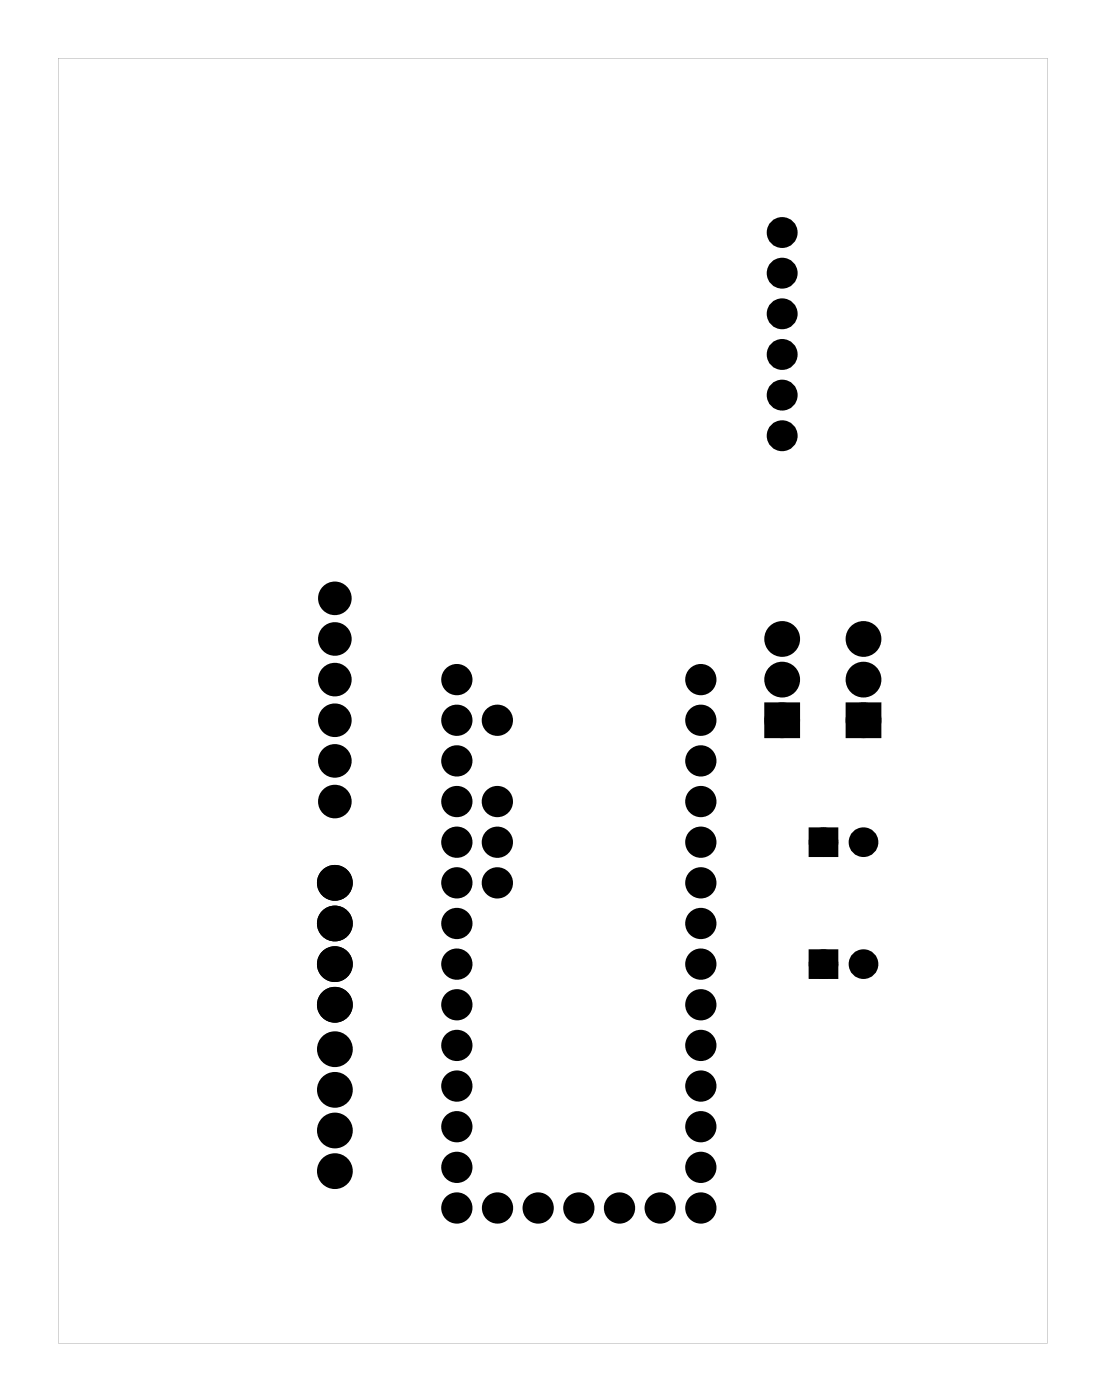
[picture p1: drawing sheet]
<svg xmlns="http://www.w3.org/2000/svg" width="69mm" height="87mm" viewBox="0 0 69 87" stroke-linecap="round" stroke-linejoin="round" font-family="sans-serif">
<g fill="#000">
<path d="M48.1 44.3h1.5v1.4h-1.5zM50.8 52h1.2v1.2h-1.2zM53.2 44.3h1.5v1.4h-1.5zM50.8 59.7h1.2v1.2h-1.2z"/>
<path d="M3.6 3.6v80.3h61.8v-80.3zM3.6 3.6h61.8v80.3h-61.8z"/>
<circle cx="48.9" cy="14.5" r=".62"/>
<circle cx="48.9" cy="19.6" r=".62"/>
<circle cx="48.9" cy="17.1" r=".62"/>
<circle cx="48.9" cy="22.2" r=".62"/>
<circle cx="48.9" cy="27.2" r=".62"/>
<circle cx="48.9" cy="24.7" r=".62"/>
</g>
<g fill="#000">
<circle cx="20.9" cy="39.9" r=".75"/>
<circle cx="20.9" cy="37.4" r=".75"/>
<circle cx="48.9" cy="39.9" r=".74"/>
<circle cx="53.9" cy="39.9" r=".74"/>
<circle cx="20.9" cy="50.1" r=".75"/>
<circle cx="20.9" cy="42.5" r=".75"/>
<circle cx="20.9" cy="45" r=".75"/>
<circle cx="20.9" cy="47.6" r=".75"/>
<circle cx="20.9" cy="57.7" r=".74"/>
<circle cx="20.9" cy="55.2" r=".74"/>
<circle cx="28.5" cy="55.2" r=".67"/>
<circle cx="28.5" cy="52.6" r=".67"/>
<circle cx="28.5" cy="50.1" r=".67"/>
<circle cx="28.5" cy="45" r=".67"/>
<circle cx="28.5" cy="42.5" r=".67"/>
<circle cx="28.5" cy="47.6" r=".67"/>
<circle cx="28.5" cy="57.7" r=".67"/>
<circle cx="31.1" cy="55.2" r=".67"/>
<circle cx="31.1" cy="50.1" r=".67"/>
<circle cx="31.1" cy="45" r=".67"/>
<circle cx="31.1" cy="52.6" r=".67"/>
<circle cx="43.8" cy="55.2" r=".67"/>
<circle cx="43.8" cy="52.6" r=".67"/>
<circle cx="43.8" cy="50.1" r=".67"/>
<circle cx="43.8" cy="45" r=".67"/>
<circle cx="43.8" cy="42.5" r=".67"/>
<circle cx="43.8" cy="47.6" r=".67"/>
<circle cx="43.8" cy="57.7" r=".67"/>
<circle cx="48.9" cy="42.5" r=".74"/>
<circle cx="48.9" cy="45" r=".74"/>
<circle cx="51.4" cy="52.6" r=".6"/>
<circle cx="53.9" cy="52.6" r=".6"/>
<circle cx="53.9" cy="42.5" r=".74"/>
<circle cx="53.9" cy="45" r=".74"/>
<circle cx="20.9" cy="62.8" r=".74"/>
<circle cx="20.9" cy="60.3" r=".74"/>
<circle cx="20.9" cy="65.6" r=".74"/>
<circle cx="20.9" cy="68.1" r=".74"/>
<circle cx="20.9" cy="73.2" r=".74"/>
<circle cx="20.9" cy="70.6" r=".74"/>
<circle cx="28.5" cy="62.8" r=".67"/>
<circle cx="28.5" cy="67.9" r=".67"/>
<circle cx="28.5" cy="75.5" r=".67"/>
<circle cx="28.5" cy="70.4" r=".67"/>
<circle cx="28.5" cy="60.3" r=".67"/>
<circle cx="28.5" cy="65.3" r=".67"/>
<circle cx="28.5" cy="73" r=".67"/>
<circle cx="31.1" cy="75.5" r=".67"/>
<circle cx="33.6" cy="75.5" r=".67"/>
<circle cx="36.2" cy="75.5" r=".67"/>
<circle cx="38.7" cy="75.5" r=".67"/>
<circle cx="41.2" cy="75.5" r=".67"/>
<circle cx="43.8" cy="75.5" r=".67"/>
<circle cx="43.8" cy="62.8" r=".67"/>
<circle cx="43.8" cy="67.9" r=".67"/>
<circle cx="43.8" cy="70.4" r=".67"/>
<circle cx="43.8" cy="60.3" r=".67"/>
<circle cx="43.8" cy="65.3" r=".67"/>
<circle cx="43.8" cy="73" r=".67"/>
<circle cx="51.4" cy="60.3" r=".6"/>
<circle cx="53.9" cy="60.3" r=".6"/>
</g>
<g fill="none" stroke="#000" stroke-width=".61" stroke-linecap="butt">
<circle cx="20.9" cy="39.9" r=".75"/>
<circle cx="20.9" cy="37.4" r=".75"/>
<circle cx="20.9" cy="50.1" r=".75"/>
<circle cx="20.9" cy="47.6" r=".75"/>
<circle cx="20.9" cy="45" r=".75"/>
<circle cx="20.9" cy="42.5" r=".75"/>
<circle cx="28.5" cy="57.7" r=".67"/>
<circle cx="28.5" cy="55.2" r=".67"/>
<circle cx="28.5" cy="45" r=".67"/>
<circle cx="28.5" cy="52.6" r=".67"/>
<circle cx="28.5" cy="42.5" r=".67"/>
<circle cx="28.5" cy="50.1" r=".67"/>
<circle cx="28.5" cy="47.6" r=".67"/>
<circle cx="31.1" cy="52.6" r=".67"/>
<circle cx="31.1" cy="55.2" r=".67"/>
<circle cx="31.1" cy="45" r=".67"/>
<circle cx="31.1" cy="50.1" r=".67"/>
<circle cx="43.8" cy="57.7" r=".67"/>
<circle cx="43.8" cy="55.2" r=".67"/>
<circle cx="43.8" cy="45" r=".67"/>
<circle cx="43.8" cy="52.6" r=".67"/>
<circle cx="43.8" cy="42.5" r=".67"/>
<circle cx="43.8" cy="47.6" r=".67"/>
<circle cx="43.8" cy="50.1" r=".67"/>
<circle cx="28.5" cy="60.3" r=".67"/>
<circle cx="28.5" cy="75.5" r=".67"/>
<circle cx="28.5" cy="62.8" r=".67"/>
<circle cx="28.5" cy="65.3" r=".67"/>
<circle cx="28.5" cy="73" r=".67"/>
<circle cx="28.5" cy="70.4" r=".67"/>
<circle cx="28.5" cy="67.9" r=".67"/>
<circle cx="31.1" cy="75.5" r=".67"/>
<circle cx="33.6" cy="75.5" r=".67"/>
<circle cx="36.2" cy="75.5" r=".67"/>
<circle cx="38.7" cy="75.5" r=".67"/>
<circle cx="41.2" cy="75.5" r=".67"/>
<circle cx="43.8" cy="60.3" r=".67"/>
<circle cx="43.8" cy="75.5" r=".67"/>
<circle cx="43.8" cy="62.8" r=".67"/>
<circle cx="43.8" cy="67.9" r=".67"/>
<circle cx="43.8" cy="65.3" r=".67"/>
<circle cx="43.8" cy="73" r=".67"/>
<circle cx="43.8" cy="70.4" r=".67"/>
</g>
<g fill="none" stroke="#000" stroke-width=".69" stroke-linecap="butt">
<circle cx="48.9" cy="14.5" r=".62"/>
<circle cx="48.9" cy="19.6" r=".62"/>
<circle cx="48.9" cy="17.1" r=".62"/>
<circle cx="48.9" cy="22.2" r=".62"/>
<circle cx="48.9" cy="27.2" r=".62"/>
<circle cx="48.9" cy="24.7" r=".62"/>
</g>
<g fill="none" stroke="#000" stroke-width=".76" stroke-linecap="butt">
<path d="M48.1 44.3h1.5v1.4h-1.5zM53.2 44.3h1.5v1.4h-1.5z"/>
<circle cx="48.9" cy="39.9" r=".74"/>
<circle cx="53.9" cy="39.9" r=".74"/>
<circle cx="20.9" cy="55.2" r=".74"/>
<circle cx="20.9" cy="57.7" r=".74"/>
<circle cx="48.9" cy="42.5" r=".74"/>
<circle cx="48.9" cy="45" r=".74"/>
<circle cx="53.9" cy="42.5" r=".74"/>
<circle cx="53.9" cy="45" r=".74"/>
<circle cx="20.9" cy="60.3" r=".74"/>
<circle cx="20.9" cy="62.8" r=".74"/>
<circle cx="20.9" cy="73.2" r=".74"/>
<circle cx="20.9" cy="70.6" r=".74"/>
<circle cx="20.9" cy="65.6" r=".74"/>
<circle cx="20.9" cy="68.1" r=".74"/>
</g>
<g fill="none" stroke="#000" stroke-width=".65" stroke-linecap="butt">
<path d="M50.8 52h1.2v1.2h-1.2zM50.8 59.7h1.2v1.2h-1.2z"/>
<circle cx="51.4" cy="52.6" r=".6"/>
<circle cx="53.9" cy="52.6" r=".6"/>
<circle cx="51.4" cy="60.3" r=".6"/>
<circle cx="53.9" cy="60.3" r=".6"/>
</g>
</svg>
